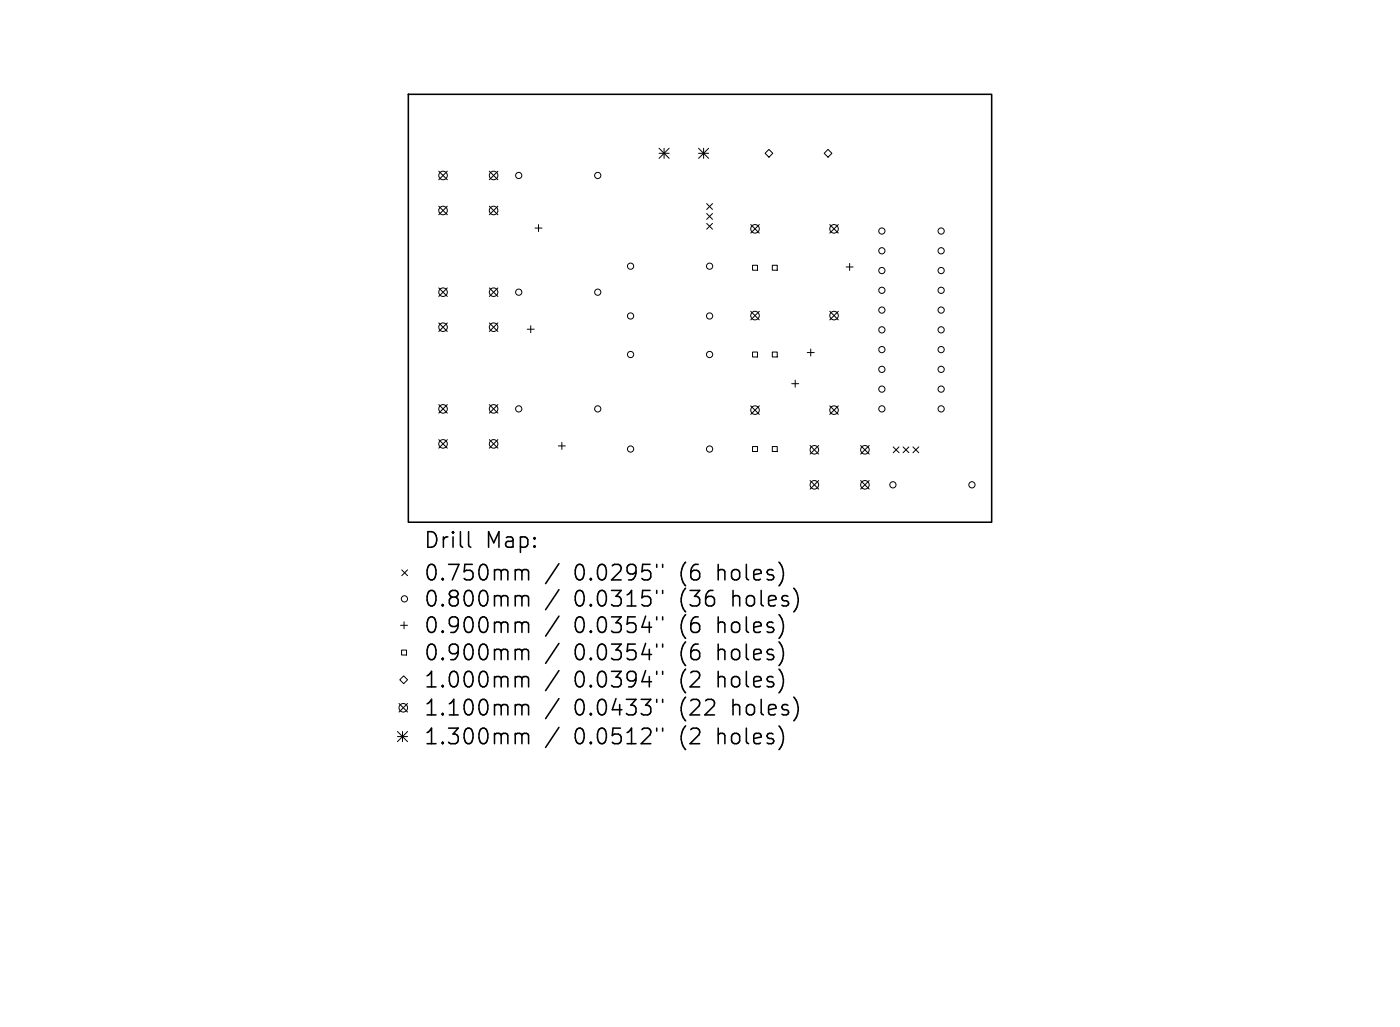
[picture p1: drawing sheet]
<svg xmlns="http://www.w3.org/2000/svg" width="75mm" height="55mm" viewBox="0 0 75 55" stroke-linecap="round" stroke-linejoin="round" font-family="sans-serif">
<defs><g id="words">
<g font-size="1.2">
<text x="22.7" y="29.5">Drill</text>
<text x="26" y="29.5">Map:</text>
<text x="22.7" y="31.2">0.750mm</text>
<text x="22.7" y="32.6">0.800mm</text>
<text x="22.7" y="34">0.900mm</text>
<text x="22.7" y="35.5">0.900mm</text>
<text x="30.8" y="31.2">0.0295&quot;</text>
<text x="30.8" y="32.6">0.0315&quot;</text>
<text x="30.8" y="34">0.0354&quot;</text>
<text x="30.8" y="35.5">0.0354&quot;</text>
<text x="36.5" y="31.2">(6</text>
<text x="36.5" y="32.6">(36</text>
<text x="36.5" y="34">(6</text>
<text x="36.5" y="35.5">(6</text>
<text x="38.6" y="31.2">holes)</text>
<text x="38.6" y="34">holes)</text>
<text x="38.6" y="35.5">holes)</text>
<text x="39.3" y="32.6">holes)</text>
<text x="22.7" y="36.9">1.000mm</text>
<text x="22.7" y="38.4">1.100mm</text>
<text x="22.7" y="40">1.300mm</text>
<text x="30.8" y="36.9">0.0394&quot;</text>
<text x="30.8" y="38.4">0.0433&quot;</text>
<text x="30.8" y="40">0.0512&quot;</text>
<text x="36.5" y="36.9">(2</text>
<text x="36.5" y="38.4">(22</text>
<text x="36.5" y="40">(2</text>
<text x="38.6" y="36.9">holes)</text>
<text x="38.6" y="40">holes)</text>
<text x="39.3" y="38.4">holes)</text>
</g>
</g></defs>
<g fill="none" stroke="#000" stroke-width=".08">
<path d="M21.9 5.1h31.2v22.9h-31.2zM25.1 28.5v.7l.1 .1M27.7 30.5l.3 .1M27.7 31.9l.3 .1M27.7 33.3l.3 .1M27.7 34.8l.3 .1M27.7 36.2l.3 .1M27.7 37.7l.3 .1M27.7 39.3l.3 .1M28 30.6l.1-.1h.2v.6M28 30.6v.5M28 32v.5"/>
<path d="M28 33.4v.5M28 34.9v.4M28 36.3v.5M28 37.8v.5M28 39.4v.4M28 32l.1-.1h.2v.6M28 33.4l.1-.1 .2 .1v.5M28 34.9l.1-.1h.2v.5M28 36.3l.1-.1 .2 .1v.5M28 37.8l.1-.1 .2 .1v.5M28 39.4l.1-.1h.2v.5M29.9 30.2l-.7 1.1"/>
<path d="M29.9 31.6l-.7 1.1M29.9 33l-.7 1.1M29.9 34.5l-.7 1M29.9 35.9l-.7 1.1M29.9 37.4l-.7 1.1M29.9 39l-.7 1M35.2 30.2v.2M35.2 31.6v.2M35.2 33v.2M35.2 34.5v.2M35.2 36v.1M35.2 37.5v.1"/>
<path d="M35.2 39v.2M35.5 30.2v.2M35.5 31.6v.2M35.5 33v.2M35.5 34.5v.2M35.5 36v.1M35.5 37.5v.1M35.5 39v.2"/>
</g>
<g fill="none" stroke="#000" stroke-width=".05">
<path d="M23.5 9.2l.5 .4M23.5 11l.5 .5M23.5 15.4l.5 .5M23.5 17.3l.5 .5M24 9.2l-.5 .4M24 11l-.5 .5M24 15.4l-.5 .5M24 17.3l-.5 .5M26.2 9.2l.5 .4M26.2 11l.5 .5M26.2 15.4l.5 .5M26.2 17.3l.5 .5"/>
<path d="M26.7 9.2l-.5 .4M26.7 11l-.5 .5M26.7 15.4l-.5 .5M26.7 17.3l-.5 .5M28.2 17.6h.4M28.4 17.4v.4M28.7 12.2h.3M28.8 12v.4M35.3 7.9l.5 .6M35.3 8.2h.5M35.6 7.9v.6M35.8 7.9l-.5 .6"/>
<path d="M37.4 8.2h.6M37.4 7.9l.6 .6M37.7 7.9v.6M37.9 10.9l.3 .3M37.9 11.4l.3 .3M37.9 12l.3 .3M38 7.9l-.6 .6M38.2 10.9l-.3 .3M38.2 11.4l-.3 .3M38.2 12l-.3 .3M40.2 12l.5 .5M40.2 16.7l.5 .4"/>
<path d="M40.3 14.2h.3v.3h-.3zM40.3 18.9h.3v.2h-.3zM40.7 12l-.5 .5M40.7 16.7l-.5 .4M41 8.2l.2-.2 .2 .2-.2 .2zM41.4 14.2h.2v.3h-.2zM41.4 18.9h.2v.2h-.2zM43.2 18.9h.4M43.4 18.7v.4M44.2 8.2l.2-.2 .2 .2-.2 .2zM44.5 12l.4 .5M44.5 16.7l.4 .4"/>
<path d="M44.9 12l-.4 .5M44.9 16.7l-.4 .4M45.3 14.3h.4M45.5 14.1v.4M21.3 39.2l.5 .5M21.3 39.4h.5M21.4 37.7l.4 .4M21.5 33.5h.3M21.5 34.8h.3v.3h-.3zM21.5 30.5l.3 .3M21.6 39.2v.5M21.6 36.2l.2 .2-.2 .2-.2-.2z"/>
<path d="M21.6 33.3v.4M21.8 30.5l-.3 .3M21.8 37.7l-.4 .4M21.8 39.2l-.5 .5M23.5 21.7l.5 .4M23.5 23.5l.5 .5M24 21.7l-.5 .4M24 23.5l-.5 .5M26.2 21.7l.5 .4M26.2 23.5l.5 .5M26.7 21.7l-.5 .4M26.7 23.5l-.5 .5"/>
<path d="M29.9 23.9h.4M30.1 23.7v.4M40.2 21.7l.5 .5M40.3 23.9h.3v.3h-.3zM40.7 21.7l-.5 .5M41.4 23.9h.2v.3h-.2zM42.4 20.5h.4M42.6 20.4v.3M43.4 23.9l.5 .4M43.4 25.7l.5 .5M43.9 23.9l-.5 .4M43.9 25.7l-.5 .5"/>
<path d="M44.5 21.7l.4 .5M44.9 21.7l-.4 .5M46.1 23.9l.5 .4M46.1 25.7l.5 .5M46.6 23.9l-.5 .4M46.6 25.7l-.5 .5M47.8 23.9l.4 .3M48.2 23.9l-.4 .3M48.4 23.9l.3 .3M48.7 23.9l-.3 .3M48.9 23.9l.3 .3M49.2 23.9l-.3 .3"/>
<circle cx="23.7" cy="17.5" r=".23"/>
<circle cx="23.7" cy="15.6" r=".23"/>
<circle cx="23.7" cy="9.4" r=".23"/>
<circle cx="23.7" cy="11.3" r=".23"/>
<circle cx="26.4" cy="17.5" r=".23"/>
<circle cx="26.4" cy="15.6" r=".23"/>
<circle cx="26.4" cy="9.4" r=".23"/>
<circle cx="26.4" cy="11.3" r=".23"/>
<circle cx="27.8" cy="15.6" r=".17"/>
<circle cx="27.8" cy="9.4" r=".17"/>
<circle cx="32" cy="15.6" r=".17"/>
<circle cx="32" cy="9.4" r=".17"/>
<circle cx="33.8" cy="14.3" r=".17"/>
<circle cx="33.8" cy="16.9" r=".17"/>
<circle cx="33.8" cy="19" r=".17"/>
<circle cx="38" cy="14.3" r=".17"/>
<circle cx="38" cy="16.9" r=".17"/>
<circle cx="38" cy="19" r=".17"/>
<circle cx="40.4" cy="12.3" r=".23"/>
<circle cx="40.4" cy="16.9" r=".23"/>
<circle cx="44.7" cy="12.3" r=".23"/>
<circle cx="44.7" cy="16.9" r=".23"/>
<circle cx="47.2" cy="14.5" r=".17"/>
<circle cx="47.2" cy="17.7" r=".17"/>
<circle cx="47.2" cy="13.4" r=".17"/>
<circle cx="47.2" cy="16.6" r=".17"/>
<circle cx="47.2" cy="19.8" r=".17"/>
<circle cx="47.2" cy="12.4" r=".17"/>
<circle cx="47.2" cy="18.7" r=".17"/>
<circle cx="47.2" cy="15.5" r=".17"/>
<circle cx="50.4" cy="14.5" r=".17"/>
<circle cx="50.4" cy="17.7" r=".17"/>
<circle cx="50.4" cy="13.4" r=".17"/>
<circle cx="50.4" cy="16.6" r=".17"/>
<circle cx="50.4" cy="19.8" r=".17"/>
<circle cx="50.4" cy="12.4" r=".17"/>
<circle cx="50.4" cy="15.5" r=".17"/>
<circle cx="50.4" cy="18.7" r=".17"/>
<circle cx="21.6" cy="37.9" r=".23"/>
<circle cx="21.7" cy="32.1" r=".17"/>
<circle cx="23.7" cy="23.8" r=".23"/>
<circle cx="23.7" cy="21.9" r=".23"/>
<circle cx="26.4" cy="23.8" r=".23"/>
<circle cx="26.4" cy="21.9" r=".23"/>
<circle cx="27.8" cy="21.9" r=".17"/>
<circle cx="32" cy="21.9" r=".17"/>
<circle cx="33.8" cy="24" r=".17"/>
<circle cx="38" cy="24" r=".17"/>
<circle cx="40.4" cy="22" r=".23"/>
<circle cx="43.6" cy="26" r=".23"/>
<circle cx="43.6" cy="24.1" r=".23"/>
<circle cx="44.7" cy="22" r=".23"/>
<circle cx="46.3" cy="26" r=".23"/>
<circle cx="46.3" cy="24.1" r=".23"/>
<circle cx="47.2" cy="20.8" r=".17"/>
<circle cx="47.2" cy="21.9" r=".17"/>
<circle cx="47.8" cy="26" r=".17"/>
<circle cx="50.4" cy="20.8" r=".17"/>
<circle cx="50.4" cy="21.9" r=".17"/>
<circle cx="52.1" cy="26" r=".17"/>
</g>
<use href="#words"/>
</svg>
